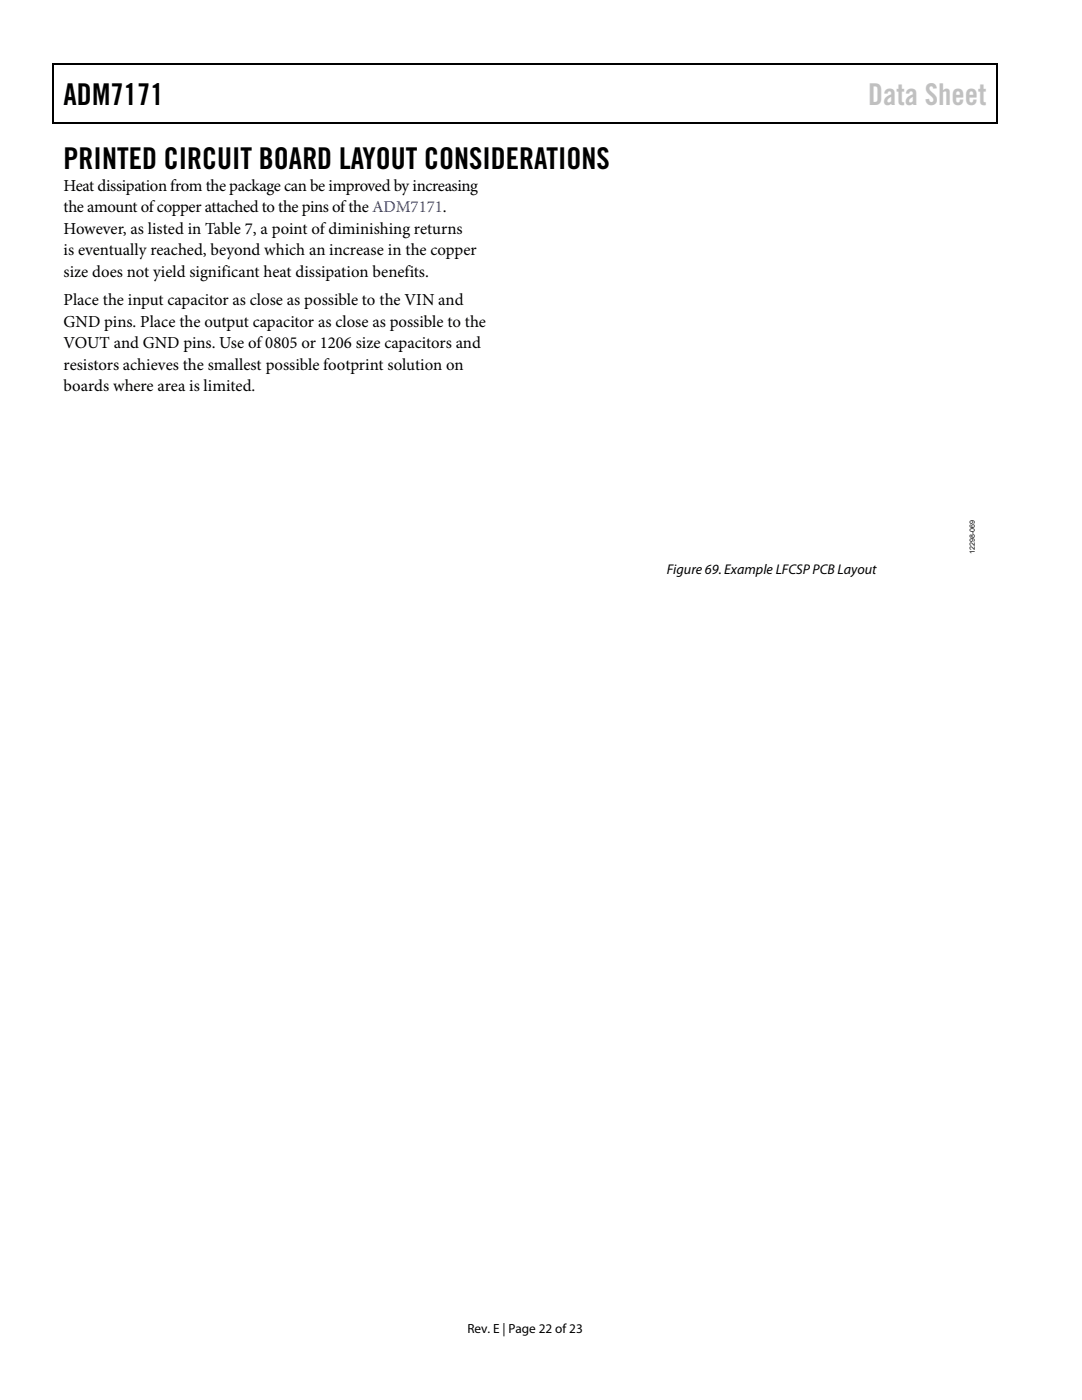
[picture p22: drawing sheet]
<svg xmlns="http://www.w3.org/2000/svg" width="216mm" height="279mm" viewBox="0 0 216 279" stroke-linecap="round" stroke-linejoin="round" font-family="sans-serif">
<defs><g id="words">
<g font-size="6">
<text x="12.7" y="21">ADM7171</text>
<text x="12.7" y="33.6">PRINTED CIRCUIT BOARD LAYOUT CONSIDERATIONS</text>
</g>
<text font-size="6" fill="#c0c0c0" x="173.2" y="21">Data Sheet</text>
<g font-size="3.3">
<text x="12.7" y="38.1">Heat dissipation from the package can be improved by increasing</text>
<text x="12.7" y="42.4">the amount of copper attached to the pins of the ADM7171.</text>
<text x="12.7" y="46.7">However, as listed in Table 7, a point of diminishing returns</text>
<text x="12.7" y="50.9">is eventually reached, beyond which an increase in the copper</text>
<text x="12.7" y="55.2">size does not yield significant heat dissipation benefits.</text>
<text x="12.7" y="60.9">Place the input capacitor as close as possible to the VIN and</text>
<text x="12.7" y="65.2">GND pins. Place the output capacitor as close as possible to the</text>
<text x="12.7" y="69.5">VOUT and GND pins. Use of 0805 or 1206 size capacitors and</text>
<text x="12.7" y="73.8">resistors achieves the smallest possible footprint solution on</text>
<text x="12.7" y="78">boards where area is limited.</text>
</g>
<text font-size="2.8" x="133" y="114.6">Figure 69. Example LFCSP PCB Layout</text>
<text font-size="2.6" x="93.3" y="266">Rev. E | Page 22 of 23</text>
<text font-size="1.4" x="194.5" y="110.6" transform="rotate(-90 194.5 110.6)">12298-069</text>
</g></defs>
<path d="M10.5 12.7h.3v1h-.3zM198.8 12.7h.2v1h-.2zM198.8 12.7h.2v.3h-.2zM198.8 24.4h.2v.3h-.2z" fill="#000"/>
<path d="M10.5 12.8h188.3M10.7 13.7v11M198.9 13.7v11M10.5 24.5h188.3" fill="none" stroke="#000" stroke-width=".25"/>
<use href="#words"/>
</svg>
